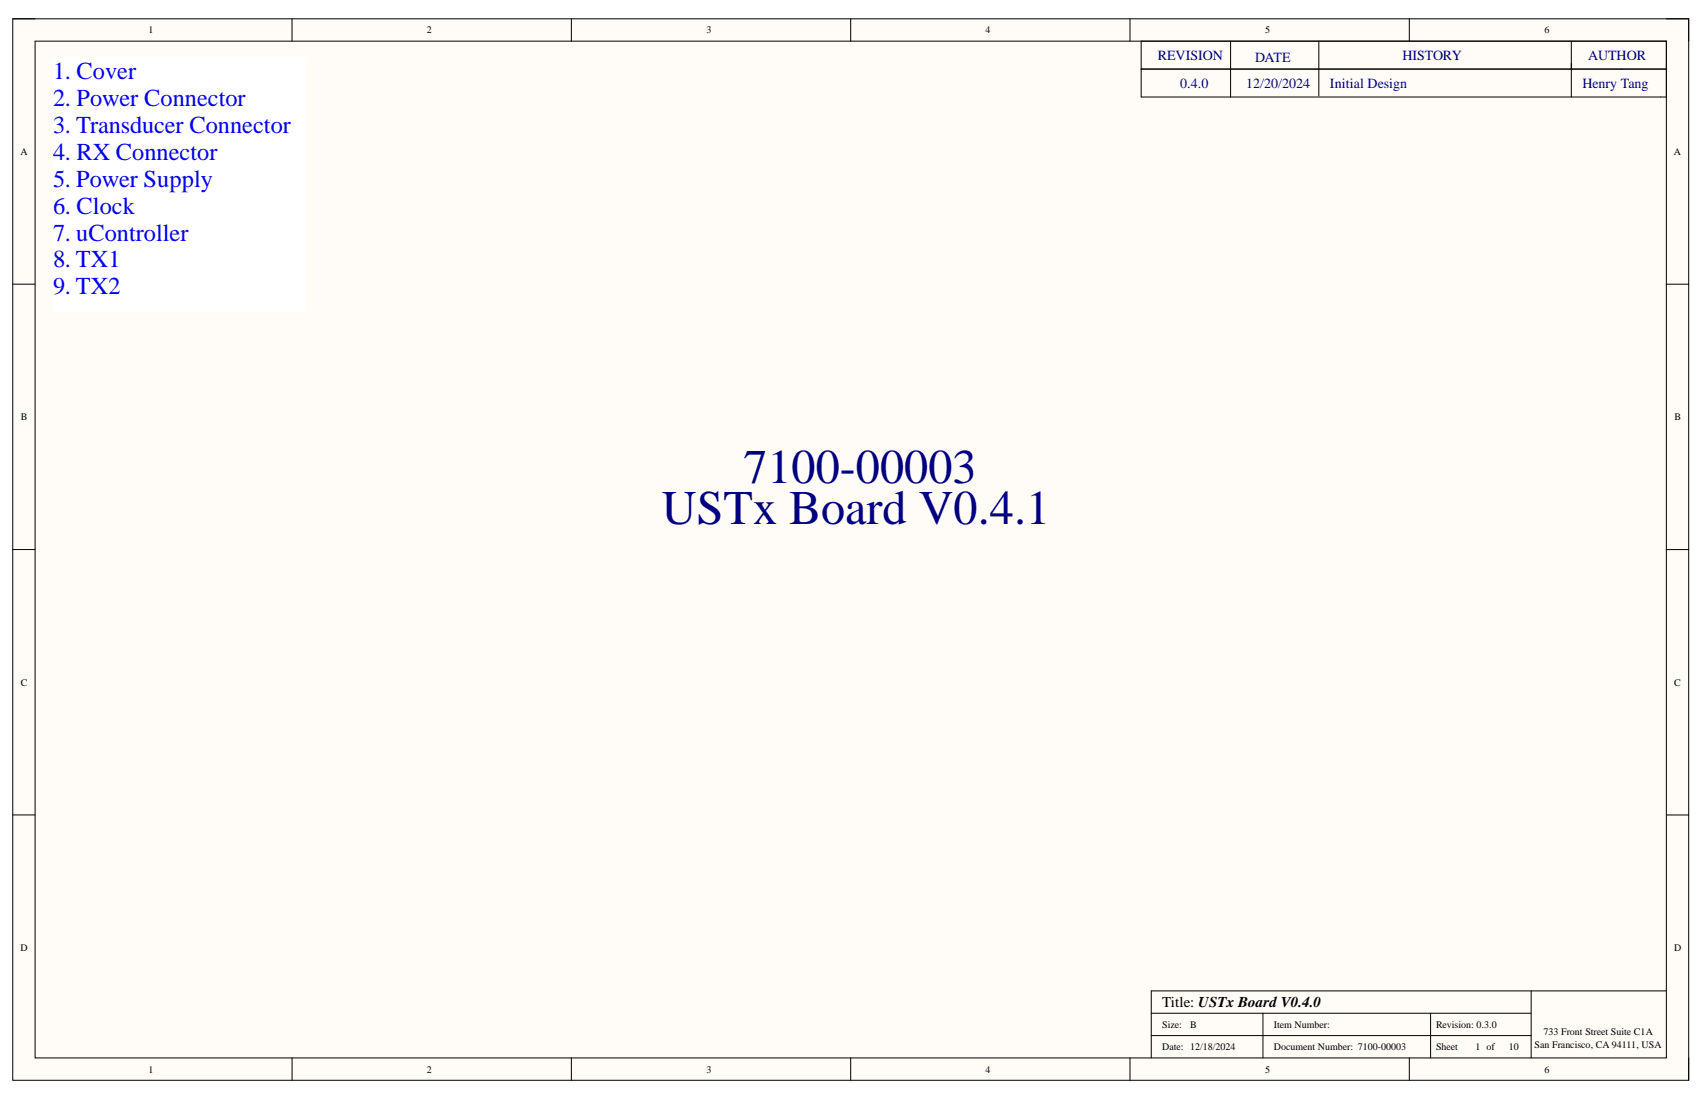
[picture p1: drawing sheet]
<svg xmlns="http://www.w3.org/2000/svg" width="432mm" height="279mm" viewBox="0 0 432 279" stroke-linecap="round" stroke-linejoin="round" font-family="sans-serif">
<defs><g id="words">
<g font-size="12.3" fill="#000080">
<text x="188.5" y="122.5">7100-00003</text>
<text x="167.8" y="132.7">USTx Board V0.4.1</text>
</g>
<g font-size="6.2" fill="#00f">
<text x="13.4" y="20.1">1. Cover</text>
<text x="13.4" y="27">2. Power Connector</text>
<text x="13.4" y="33.7">3. Transducer Connector</text>
<text x="13.4" y="40.6">4. RX Connector</text>
<text x="13.4" y="47.3">5. Power Supply</text>
<text x="13.4" y="54.2">6. Clock</text>
<text x="13.4" y="61">7. uController</text>
<text x="13.4" y="67.7">8. TX1</text>
<text x="13.4" y="74.6">9. TX2</text>
</g>
<text font-size="3.8" x="294.7" y="255.1">Title: USTx Board V0.4.0</text>
<g font-size="3.6" fill="#000080">
<text x="293.6" y="15.3">REVISION</text>
<text x="318.3" y="15.6">DATE</text>
<text x="355.6" y="15.3">HISTORY</text>
<text x="402.7" y="15.3">AUTHOR</text>
<text x="299.2" y="22.4">0.4.0</text>
<text x="316" y="22.4">12/20/2024</text>
<text x="337.2" y="22.4">Initial Design</text>
<text x="401.2" y="22.4">Henry Tang</text>
</g>
<g font-size="2.5">
<text x="37.6" y="8.5">1</text>
<text x="108.2" y="8.5">2</text>
<text x="179.2" y="8.5">3</text>
<text x="249.9" y="8.5">4</text>
<text x="320.8" y="8.5">5</text>
<text x="391.6" y="8.5">6</text>
<text x="5.2" y="39.3">A</text>
<text x="424.4" y="39.3">A</text>
<text x="5.2" y="106.5">B</text>
<text x="424.6" y="106.5">B</text>
<text x="5.2" y="173.8">C</text>
<text x="424.5" y="173.8">C</text>
<text x="5.2" y="241.1">D</text>
<text x="424.5" y="241.1">D</text>
<text x="294.7" y="260.5">Size:</text>
<text x="301.8" y="260.5">B</text>
<text x="323" y="260.5">Item Number:</text>
<text x="364.1" y="260.5">Revision: 0.3.0</text>
<text x="391.3" y="262.2">733 Front Street Suite C1A</text>
<text x="294.7" y="266.2">Date: 12/18/2024</text>
<text x="323" y="266.2">Document Number: 7100-00003</text>
<text x="364.1" y="266.2">Sheet</text>
<text x="374.1" y="266.2">1 of</text>
<text x="382.5" y="266.2">10</text>
<text x="389" y="265.6">San Francisco, CA 94111, USA</text>
<text x="37.6" y="271.9">1</text>
<text x="108.2" y="271.9">2</text>
<text x="179.2" y="271.9">3</text>
<text x="249.9" y="271.9">4</text>
<text x="320.8" y="271.9">5</text>
<text x="391.6" y="271.9">6</text>
</g>
</g></defs>
<path d="M3.2 4.8h425v269h-425z" fill-rule="evenodd" fill="#fffcf8"/>
<path d="M3.2 4.8h425v269h-425z" fill="none" stroke="#000" stroke-width=".25"/>
<path d="M8.9 10.4h413.6v257.7h-413.6z" fill-rule="evenodd" fill="#fffcf8"/>
<g fill="none" stroke="#000" stroke-width=".25">
<path d="M3.2 4.8h5.7M8.9 10.4h413.6v257.7h-413.6zM74 4.8v5.6M144.9 4.8v5.6M215.7 4.8v5.6M286.5 4.8v5.6M357.3 4.8v5.6M422.5 4.8h5.7v5.6M3.2 72h5.7M422.5 72h5.7M3.2 139.3h5.7M422.5 139.3h5.7"/>
<path d="M3.2 206.5h5.7M422.5 206.6h5.7M291.9 256.8h96.3M320.2 256.8v11.3M362.7 256.8v11.3M388.2 251.1v17M422.5 251.1h-130.6v17M74.1 268.1v5.7M144.9 268.1v5.7M215.7 268.1v5.7M286.5 268.1v5.7M291.9 262.5h96.3"/>
<path d="M357.3 268.1v5.7M428.2 268.1v5.7"/>
</g>
<path d="M13.4 14.7h64v64.3h-64z" fill-rule="evenodd" fill="#fff"/>
<path d="M13.4 14.7h64v64.3h-64z" fill="none" stroke="#fff" stroke-width=".25"/>
<path d="M289.3 10.4h133.2v14.2h-133.1zM289.4 17.5h133.1M312 10.4v14.2M334.4 10.4v13.9M398.4 10.4v14.2" fill="none" stroke="#000" stroke-width=".25"/>
<use href="#words"/>
</svg>
